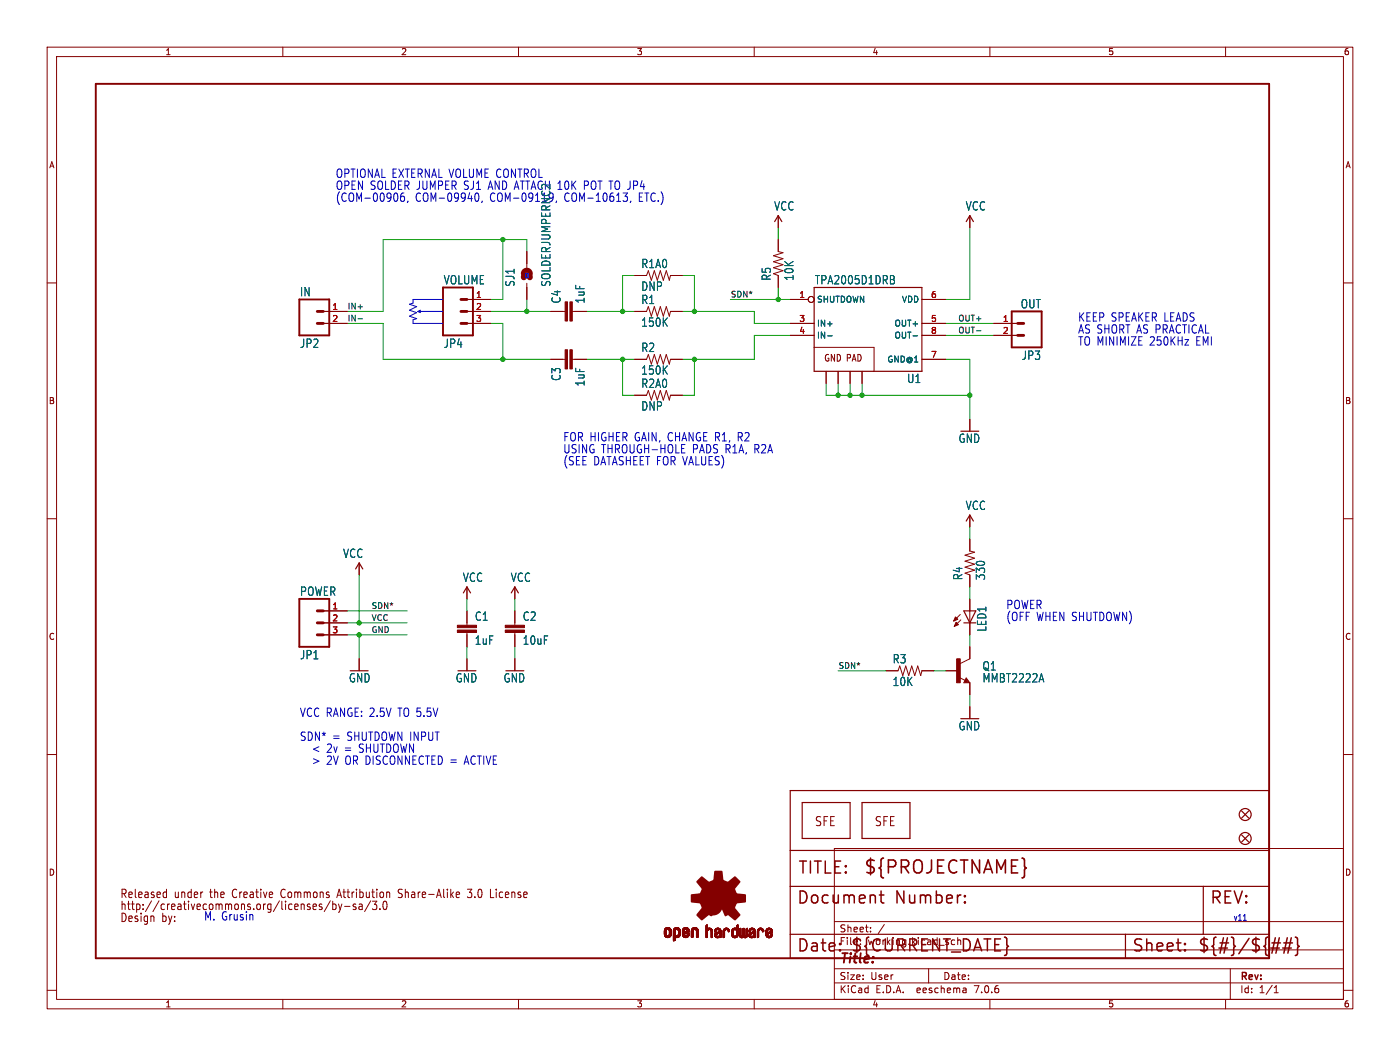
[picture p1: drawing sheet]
<svg xmlns="http://www.w3.org/2000/svg" width="297mm" height="224mm" viewBox="0 0 297 224" stroke-linecap="round" stroke-linejoin="round" font-family="sans-serif">
<defs><g id="words">
<text font-size="3.8" fill="#840000" x="183.1" y="185.7">${PROJECTNAME}</text>
<g font-size="3.5" fill="#840000">
<text x="169.2" y="185.7">TITLE:</text>
<text x="168.9" y="192.1">Document</text>
<text x="189.9" y="192.1">Number:</text>
<text x="256.5" y="192.1">REV:</text>
<text x="168.9" y="202.2">Date:</text>
<text x="180.3" y="202.2">${CURRENT_DATE}</text>
<text x="240" y="202.2">Sheet:</text>
<text x="254" y="202.2">${#}/${##}</text>
</g>
<text font-size="2.8" fill="#840000" x="178" y="204.8">Title:</text>
<g font-size="2.7" fill="#840000">
<text x="172.7" y="175.5">SFE</text>
<text x="185.4" y="175.5">SFE</text>
</g>
<g font-size="2.5" fill="#0000c2">
<text x="71.1" y="40.4">OPEN SOLDER JUMPER SJ1 AND ATTACH 10K</text>
<text x="71.1" y="37.9">OPTIONAL EXTERNAL VOLUME CONTROL</text>
<text x="124.6" y="40.4">POT TO JP4</text>
<text x="71.1" y="42.9">(COM-00906,</text>
<text x="88" y="42.9">COM-09940,</text>
<text x="119.9" y="42.9">COM-10613,</text>
<text x="135.8" y="42.9">ETC.)</text>
<text x="228.6" y="68.3">KEEP SPEAKER LEADS</text>
<text x="228.6" y="70.9">AS SHORT AS PRACTICAL</text>
<text x="228.6" y="73.4">TO MINIMIZE</text>
<text x="244" y="73.4">250KHz</text>
<text x="253.9" y="73.4">EMI</text>
<text x="119.4" y="93.7">FOR HIGHER GAIN, CHANGE R1, R2</text>
<text x="119.4" y="98.8">(SEE DATASHEET FOR VALUES)</text>
<text x="119.4" y="96.3">USING THROUGH-HOLE</text>
<text x="147" y="96.3">PADS R1A, R2A</text>
<text x="213.4" y="129.3">POWER</text>
<text x="213.4" y="131.8">(OFF WHEN SHUTDOWN)</text>
<text x="63.5" y="152.2">VCC RANGE: 2.5V</text>
<text x="84.6" y="152.2">TO 5.5V</text>
<text x="63.5" y="157.2">SDN* =</text>
<text x="66" y="159.8">&lt;</text>
<text x="69.2" y="159.8">2v =</text>
<text x="73.7" y="157.2">SHUTDOWN INPUT</text>
<text x="76.3" y="159.8">SHUTDOWN</text>
<text x="66" y="162.3">&gt;</text>
<text x="69.2" y="162.3">2V OR DISCONNECTED =</text>
<text x="99" y="162.3">ACTIVE</text>
<text x="43.2" y="195.3">M. Grusin</text>
</g>
<g font-size="2.5" fill="#006464">
<text x="104" y="42.9">COM-09119,</text>
<text x="164.1" y="44.8">VCC</text>
<text x="204.8" y="44.8">VCC</text>
<text x="135.9" y="57.1">R1A0</text>
<text x="163.7" y="59.6" transform="rotate(-90 163.7 59.6)">R5</text>
<text x="168.5" y="59.6" transform="rotate(-90 168.5 59.6)">10K</text>
<text x="63.6" y="63.1">IN</text>
<text x="94" y="60.5">VOLUME</text>
<text x="109.4" y="60.9" transform="rotate(-90 109.4 60.9)">SJ1</text>
<text x="117" y="60.9" transform="rotate(-90 117 60.9)">SOLDERJUMPERNC2</text>
<text x="119.1" y="64.5" transform="rotate(-90 119.1 64.5)">C4</text>
<text x="124.2" y="64.5" transform="rotate(-90 124.2 64.5)">1uF</text>
<text x="135.9" y="64.7">R1</text>
<text x="135.9" y="61.9">DNP</text>
<text x="172.8" y="60.5">TPA2005D1DRB</text>
<text x="216.5" y="65.6">OUT</text>
<text x="135.9" y="69.5">150K</text>
<text x="63.6" y="74">JP2</text>
<text x="94" y="74">JP4</text>
<text x="135.9" y="74.8">R2</text>
<text x="216.7" y="76.5">JP3</text>
<text x="119.1" y="80.9" transform="rotate(-90 119.1 80.9)">C3</text>
<text x="124.2" y="82" transform="rotate(-90 124.2 82)">1uF</text>
<text x="135.9" y="79.6">150K</text>
<text x="135.9" y="82.5">R2A0</text>
<text x="192.3" y="81.4">U1</text>
<text x="135.9" y="87.3">DNP</text>
<text x="203.3" y="94.1">GND</text>
<text x="204.8" y="108.3">VCC</text>
<text x="72.7" y="118.5">VCC</text>
<text x="98.1" y="123.6">VCC</text>
<text x="108.3" y="123.6">VCC</text>
<text x="204.4" y="123.1" transform="rotate(-90 204.4 123.1)">R4</text>
<text x="209.2" y="123.1" transform="rotate(-90 209.2 123.1)">330</text>
<text x="63.6" y="126.6">POWER</text>
<text x="100.6" y="131.8">C1</text>
<text x="110.8" y="131.8">C2</text>
<text x="100.6" y="136.9">1uF</text>
<text x="110.8" y="136.9">10uF</text>
<text x="209.4" y="134.1" transform="rotate(-90 209.4 134.1)">LED1</text>
<text x="63.6" y="140">JP1</text>
<text x="189.3" y="140.9">R3</text>
<text x="208.3" y="142.4">Q1</text>
<text x="73.9" y="144.9">GND</text>
<text x="96.6" y="144.9">GND</text>
<text x="106.7" y="144.9">GND</text>
<text x="189.3" y="145.7">10K</text>
<text x="208.3" y="144.9">MMBT2222A</text>
<text x="203.3" y="155.1">GND</text>
</g>
<g font-size="2.5" fill="#840000">
<text x="25.4" y="190.7">Released</text>
<text x="37" y="190.7">under</text>
<text x="44.7" y="190.7">the</text>
<text x="49.7" y="190.7">Creative</text>
<text x="60.2" y="190.7">Commons</text>
<text x="72.5" y="190.7">Attribution</text>
<text x="85.6" y="190.7">Share-Alike</text>
<text x="100.7" y="190.7">3.0</text>
<text x="105.7" y="190.7">License</text>
<text x="25.4" y="195.8">Design</text>
<text x="25.4" y="193.2">http://creativecommons.org/licenses/by-sa/3.0</text>
<text x="34.3" y="195.8">by:</text>
</g>
<g font-size="2.1" fill="#840000">
<text x="178" y="197.9">Sheet:</text>
<text x="178" y="200.6">File:</text>
<text x="184.1" y="200.6">working.kicad_sch</text>
<text x="178" y="208">Size:</text>
<text x="184.7" y="208">User</text>
<text x="200" y="208">Date:</text>
<text x="263" y="208.2">Rev:</text>
<text x="178" y="210.8">KiCad</text>
<text x="185.7" y="210.8">E.D.A.</text>
<text x="194.6" y="210.8">eeschema</text>
<text x="207" y="210.8">7.0.6</text>
<text x="263" y="210.8">Id:</text>
<text x="267.1" y="210.8">1/1</text>
</g>
<text font-size="2" fill="#840000" x="174.8" y="76.9">GND PAD</text>
<g font-size="1.8" fill="#840000">
<text x="35" y="11.9">1</text>
<text x="85" y="11.9">2</text>
<text x="135" y="11.9">3</text>
<text x="185" y="11.9">4</text>
<text x="235" y="11.9">5</text>
<text x="285" y="11.9">6</text>
<text x="10.3" y="35.9">A</text>
<text x="285.3" y="35.9">A</text>
<text x="10.3" y="85.9">B</text>
<text x="285.3" y="85.9">B</text>
<text x="10.3" y="135.9">C</text>
<text x="285.3" y="135.9">C</text>
<text x="10.3" y="185.9">D</text>
<text x="285.3" y="185.9">D</text>
<text x="35" y="213.8">1</text>
<text x="85" y="213.8">2</text>
<text x="135" y="213.8">3</text>
<text x="185" y="213.8">4</text>
<text x="235" y="213.8">5</text>
<text x="285" y="213.8">6</text>
</g>
<g font-size="1.8" fill="#a90000">
<text x="70.4" y="65.8">1</text>
<text x="100.9" y="63.2">1</text>
<text x="100.9" y="65.8">2</text>
<text x="169.5" y="63.2">1</text>
<text x="197.4" y="63.2">6</text>
<text x="70.4" y="68.3">2</text>
<text x="100.9" y="68.3">3</text>
<text x="169.5" y="68.3">3</text>
<text x="169.5" y="70.9">4</text>
<text x="197.4" y="68.3">5</text>
<text x="197.4" y="70.9">8</text>
<text x="212.7" y="68.3">1</text>
<text x="212.7" y="70.9">2</text>
<text x="197.4" y="75.9">7</text>
<text x="70.4" y="129.3">1</text>
<text x="70.4" y="131.8">2</text>
<text x="70.4" y="134.4">3</text>
</g>
<g font-size="1.8" fill="#006464">
<text x="173.2" y="64.4">SHUTDOWN</text>
<text x="191.2" y="64.4">VDD</text>
<text x="173.2" y="69.4">IN+</text>
<text x="173.2" y="72">IN-</text>
<text x="189.7" y="69.4">OUT+</text>
<text x="189.7" y="72">OUT-</text>
<text x="188.2" y="77.1">GND@1</text>
</g>
<text font-size="1.8" fill="#0000c2" x="261.6" y="195.3">v11</text>
<g font-size="1.7" fill="#0f0f0f">
<text x="73.7" y="65.7">IN+</text>
<text x="154.9" y="63.2">SDN*</text>
<text x="73.7" y="68.2">IN-</text>
<text x="203.2" y="68.2">OUT+</text>
<text x="203.2" y="70.8">OUT-</text>
<text x="78.7" y="131.7">VCC</text>
<text x="78.7" y="129.2">SDN*</text>
<text x="78.7" y="134.3">GND</text>
<text x="177.8" y="141.9">SDN*</text>
</g>
</g></defs>
<g fill="none" stroke="#840000" stroke-width=".21">
<path d="M10 10h277v203.9h-277zM12 12h273v199.9h-273zM60 10v2M110 10v2M160 10v2M210 10v2M260 10v2M10 60h2M111.8 53.3v3.5M134.6 58.4h2.6l.3-1 .7 2 .6-2 .6 2 .7-2 .6 2 .7-2 .6 2 .2-1h2.6M165.1 50.8v2.5l1 .3-2 .6 2 .7-2 .6 2 .6-2 .7 2 .6-2 .6 1 .4v2.6M165.1 45.7v2.6"/>
<path d="M205.7 45.7v2.6M285 60h2M68.6 68.6h5.1M68.6 66h5.1M99.1 68.6h5M99.1 63.5h5M99.1 66h5M111.8 60.1v3.4M116.8 76.2h3.1M116.8 66h3.1M121.4 76.2h3.1M121.4 66h3.1"/>
<path d="M134.6 76.2h2.6l.3-1 .7 2 .6-2 .6 2 .7-2 .6 2 .7-2 .6 2 .2-1h2.6M134.6 66h2.6l.3-1 .7 2.1 .6-2.1 .6 2.1 .7-2.1 .6 2.1 .7-2.1 .6 2.1 .2-1.1h2.6M167.6 68.6h5.1M167.6 71.1h5.1M167.6 63.5h3.8M172.7 73.7h12.7v5M175.3 78.7v2.6M177.8 78.7v2.6M180.3 78.7v2.6M182.9 78.7v2.6M195.6 76.2h5.1M195.6 68.6h5.1"/>
<path d="M195.6 71.1h5.1M195.6 63.5h5.1M210.8 68.6h5.1M210.8 71.1h5.1M134.6 83.8h2.6l.3-1 .7 2 .6-2 .6 2 .7-2 .6 2 .7-2 .6 2 .2-1h2.6M205.7 88.9v2.5M10 110h2M76.2 119.4v2.5M205.7 109.2v2.6M205.7 114.3v2.5l1.1 .3-2.1 .6 2.1 .7-2.1 .6 2.1 .6-2.1 .7 2.1 .6-2.1 .6 1 .4v2.6M285 110h2M68.6 129.5h5.1"/>
<path d="M68.6 132.1h5.1M68.6 134.6h5.1M76.2 139.7v2.5M99.1 124.5v2.5M99.1 129.5v3.1M99.1 134.1v3.1M99.1 139.7v2.5M109.2 124.5v2.5M109.2 129.5v3.1M109.2 134.1v3.1M109.2 139.7v2.5M203.7 130.3l-1.4 1.4"/>
<path d="M203.8 131.4l-1.4 1.4M205.7 127v7.6M205.7 137.2v2.5l-2 1M10 160h2M188 142.2h2.5l.4-1 .6 2.1 .7-2.1 .6 2.1 .6-2.1 .7 2.1 .6-2.1 .6 2.1 .3-1.1h2.5M200.7 142.2h2.5M203.5 143.7l1.2 .6M205 143.8l.7 1h-1.2zM205.7 144.8v2.5M205.7 149.9v2.5M285 160h2M177 179.9h108v32h-108z"/>
<path d="M34.9 189.2h.4M35.3 188.6v1.7M35.3 190.3h-.4M70.1 191l-1.3 2.3M70.6 191.1v1.8M70.6 191.8l.4-.1 .3 .3-.1 .8h-.6M71.6 189.8h.7M71.8 191.7l.4 1.2M72 188.6l-.6 1.7M72.2 192.9l-.4 .6M72.5 191.7l-.3 1.2M73.1 192.2h1.2"/>
<path d="M75.5 191.8l-.4-.1-.2 .2 .1 .3 .5 .2v.4h-.6M76.2 191.8h.6v1.1M76.8 192.1l-.5 .1-.2 .3 .2 .4 .5-.1M78.6 191l-1.3 2.3M79.9 191.1l-.5 .7 .5 .1v.8l-.2 .2h-.5l-.2-.2M80.6 192.7v.2M81.3 191.4l-.1 .8 .2 .5 .2 .2 .3-.1 .1-.3v-1.1M84.5 190.3h.5M85.1 188.6h-.3l-.3 .3 .1 .4 .4 .2M97.3 189.2l.2 .4-.7 .1M97.4 190.3h-.1M99.2 190.2l.2 .1h.5"/>
<path d="M99.2 188.6h.9l-.5 .6 .3 .1M104 190.3h.8M177 195.4h108M184.7 197.5v.1M184.7 196.7v.1M187.6 196l-1.3 2M10 210h2M60 211.9v2M110 211.9v2M160 211.9v2M177 208.4h108M177 205.4h108"/>
<path d="M177 201.4h108M197 205.4v3M204.9 209.6l.1 .9M205 210.4l-.2 .1M205 209.9h-.2M210 211.9v2M260 211.9v2M261 205.4v6.5M270.3 210.5h.9M270.3 209.4l.4-.4v1.5M285 210h2"/>
<circle cx="172.1" cy="63.5" r=".63"/>
</g>
<g fill="#840000" stroke="#840000" stroke-width=".21">
<path d="M120.9 74.2h.5v4h-.5z"/>
<path d="M119.9 74.2h.5v4h-.5z"/>
<path d="M107.2 133.6h4.1v.5h-4.1z"/>
<path d="M107.2 132.6h4.1v.5h-4.1z"/>
<path d="M97 133.6h4.1v.5h-4.1z"/>
<path d="M97 132.6h4.1v.5h-4.1z"/>
<path d="M140.9 198.1h.4z"/>
<path d="M140.9 198l.4 .1z"/>
<path d="M140.9 198h.4z"/>
<path d="M140.9 197.9l.4 .1z"/>
<path d="M140.9 197.9h.4z"/>
<path d="M140.9 197.8l.4 .1z"/>
<path d="M140.9 197.8h.4z"/>
<path d="M140.9 197.7l.4 .1z"/>
<path d="M140.9 197.7h.4z"/>
<path d="M140.9 197.6l.4 .1z"/>
<path d="M140.9 197.6h.4z"/>
<path d="M140.9 197.5l.4 .1z"/>
<path d="M140.9 197.5h.4z"/>
<path d="M140.9 197.4l.4 .1z"/>
<path d="M140.9 197.4h.4z"/>
<path d="M141 198.2h.4z"/>
<path d="M141 198.2h.3z"/>
<path d="M141 198.1l.3 .1z"/>
<path d="M141 197.4h.3z"/>
<path d="M141 197.3l.3 .1z"/>
<path d="M141 197.3h.3z"/>
<path d="M141 197.3h.4z"/>
<path d="M141 198.3h.4z"/>
<path d="M141 198.2l.4 .1z"/>
<path d="M141 197.2l.4 .1z"/>
<path d="M141 197.2h.4z"/>
<path d="M141 198.3l.5 .1z"/>
<path d="M141 198.3h.5z"/>
<path d="M141 197.1l.5 .1z"/>
<path d="M141 197.1h.5z"/>
<path d="M141 198.4h.5z"/>
<path d="M141 198.4h.6z"/>
<path d="M141 197.1h.6z"/>
<path d="M141 198.4h1.3z"/>
<path d="M141 197.1h1.3z"/>
<path d="M141 198.5h1.3z"/>
<path d="M141 198.4l1.3 .1z"/>
<path d="M141 197l1.3 .1z"/>
<path d="M141 197h1.3z"/>
<path d="M141.1 198.5h1.2z"/>
<path d="M141.1 197h1.2z"/>
<path d="M141.1 197h1.1z"/>
<path d="M141.1 198.5h1.1z"/>
<path d="M141.1 196.9l1.1 .1z"/>
<path d="M141.1 198.5l1.1 .1z"/>
<path d="M141.1 196.9h1.1z"/>
<path d="M141.1 198.6h1.1z"/>
<path d="M141.2 198.6h1z"/>
<path d="M141.2 196.9h1z"/>
<path d="M141.2 198.6l.9 .1z"/>
<path d="M141.2 196.8l.9 .1z"/>
<path d="M141.2 198.7h.9z"/>
<path d="M141.2 196.8h.9z"/>
<path d="M141.3 196.8h.8z"/>
<path d="M141.3 198.7h.8z"/>
<path d="M141.3 198.7h.7z"/>
<path d="M141.3 196.8h.7z"/>
<path d="M141.4 198.7l.6 .1z"/>
<path d="M141.4 196.7l.6 .1z"/>
<path d="M141.4 198.8h.5z"/>
<path d="M141.4 196.7h.5z"/>
<path d="M141.5 198.8h.4z"/>
<path d="M141.5 196.7h.4z"/>
<path d="M141.5 198.8h.3z"/>
<path d="M141.5 196.7h.3z"/>
<path d="M141.6 198.8h.2z"/>
<path d="M141.6 196.7h.2z"/>
<path d="M141.7 197.1h.6z"/>
<path d="M141.8 198.4h.5z"/>
<path d="M141.8 197.1h.5z"/>
<path d="M141.9 198.4h.5z"/>
<path d="M141.9 197.1h.4z"/>
<path d="M141.9 198.3l.5 .1z"/>
<path d="M141.9 198.3h.5z"/>
<path d="M141.9 197.1l.5 .1z"/>
<path d="M141.9 197.2h.5z"/>
<path d="M142 198.3h.4z"/>
<path d="M142 197.2h.4z"/>
<path d="M142 197.2l.4 .1z"/>
<path d="M142 198.2l.4 .1z"/>
<path d="M142 198.2h.4z"/>
<path d="M142 197.3h.4z"/>
<path d="M142 198.1l.4 .1z"/>
<path d="M142 198.1h.4z"/>
<path d="M142 198l.4 .1z"/>
<path d="M142 198h.4z"/>
<path d="M142 197.9l.4 .1z"/>
<path d="M142 197.9h.4z"/>
<path d="M142 197.8l.4 .1z"/>
<path d="M142 197.8h.4z"/>
<path d="M142 197.7l.4 .1z"/>
<path d="M142 197.7h.4z"/>
<path d="M142 197.6l.4 .1z"/>
<path d="M142 197.6h.4z"/>
<path d="M142 197.5l.4 .1z"/>
<path d="M142 197.5h.4z"/>
<path d="M142 197.4l.4 .1z"/>
<path d="M142 197.4h.4z"/>
<path d="M142 197.3l.4 .1z"/>
<path d="M142.9 199.4l.2 .1z"/>
<path d="M142.9 199.4h.2z"/>
<path d="M142.9 199.4h.3z"/>
<path d="M142.9 199.3l.3 .1z"/>
<path d="M142.9 199.3h.3z"/>
<path d="M142.9 199.2l.3 .1z"/>
<path d="M142.9 199.2h.3z"/>
<path d="M142.9 199.1l.3 .1z"/>
<path d="M142.9 199.1h.3z"/>
<path d="M142.9 199l.3 .1z"/>
<path d="M142.9 199h.3z"/>
<path d="M142.9 198.9l.3 .1z"/>
<path d="M142.9 198.9h.3z"/>
<path d="M142.9 198.8l.3 .1z"/>
<path d="M142.9 198.8h.3z"/>
<path d="M142.9 198.8h.4z"/>
<path d="M142.9 198.7l1 .1z"/>
<path d="M142.9 198.7h1z"/>
<path d="M142.9 198.7h1.1z"/>
<path d="M142.9 198.6l1.2 .1z"/>
<path d="M142.9 198.6h1.2z"/>
<path d="M142.9 198.6h1.3z"/>
<path d="M142.9 198.5l1.3 .1z"/>
<path d="M142.9 198.5h1.3z"/>
<path d="M142.9 198.4l1.3 .1z"/>
<path d="M142.9 198.4h1.3z"/>
<path d="M142.9 198.4h.6z"/>
<path d="M142.9 198.4h.5z"/>
<path d="M142.9 198.3l.5 .1z"/>
<path d="M142.9 198.3h.5z"/>
<path d="M142.9 198.3h.4z"/>
<path d="M142.9 198.2l.4 .1z"/>
<path d="M142.9 198.2h.4z"/>
<path d="M142.9 198.2h.3z"/>
<path d="M142.9 198.1l.3 .1z"/>
<path d="M142.9 198.1h.3z"/>
<path d="M142.9 198l.3 .1z"/>
<path d="M142.9 198h.3z"/>
<path d="M142.9 197.9l.3 .1z"/>
<path d="M142.9 197.9h.3z"/>
<path d="M142.9 197.8l.3 .1z"/>
<path d="M142.9 197.8h.3z"/>
<path d="M142.9 197.7l.3 .1z"/>
<path d="M142.9 197.7h.3z"/>
<path d="M142.9 197.6l.3 .1z"/>
<path d="M142.9 197.6h.3z"/>
<path d="M142.9 197.5l.3 .1z"/>
<path d="M142.9 197.5h.3z"/>
<path d="M142.9 197.4l.3 .1z"/>
<path d="M142.9 197.4h.3z"/>
<path d="M142.9 197.3l.3 .1z"/>
<path d="M142.9 197.3h.3z"/>
<path d="M142.9 197.3h.4z"/>
<path d="M142.9 199.5h.1z"/>
<path d="M142.9 197.2l.4 .1z"/>
<path d="M142.9 197.2h.4z"/>
<path d="M142.9 197.2h.5z"/>
<path d="M142.9 197.1l.5 .1z"/>
<path d="M142.9 197.1h.5z"/>
<path d="M142.9 197.1h.6z"/>
<path d="M142.9 197.1h1.3z"/>
<path d="M142.9 197l1.3 .1z"/>
<path d="M142.9 197h1.3z"/>
<path d="M143 197h1.2z"/>
<path d="M143 196.9l1.2 .1z"/>
<path d="M143 196.9h1.2z"/>
<path d="M143 196.9h1.1z"/>
<path d="M143.1 196.9h1z"/>
<path d="M143.1 196.8l1 .1z"/>
<path d="M143.1 196.8h.9z"/>
<path d="M143.2 196.8h.8z"/>
<path d="M143.2 196.8h.7z"/>
<path d="M143.3 196.7l.6 .1z"/>
<path d="M143.3 198.8h.5z"/>
<path d="M143.3 196.7h.5z"/>
<path d="M143.4 198.8h.4z"/>
<path d="M143.4 196.7h.4z"/>
<path d="M143.4 196.7h.3z"/>
<path d="M143.5 198.8h.2z"/>
<path d="M143.5 196.7h.2z"/>
<path d="M143.6 197.1h.6z"/>
<path d="M143.7 198.4h.5z"/>
<path d="M143.7 198.4h.6z"/>
<path d="M143.7 197.1h.6z"/>
<path d="M143.8 198.4h.5z"/>
<path d="M143.8 197.1h.5z"/>
<path d="M143.8 198.3l.5 .1z"/>
<path d="M143.8 197.1l.5 .1z"/>
<path d="M143.8 198.3h.5z"/>
<path d="M143.8 197.2h.5z"/>
<path d="M143.9 198.3h.4z"/>
<path d="M143.9 197.2h.4z"/>
<path d="M143.9 197.2l.4 .1z"/>
<path d="M143.9 198.2l.4 .1z"/>
<path d="M143.9 197.3h.4z"/>
<path d="M143.9 198.2h.4z"/>
<path d="M143.9 198.1l.4 .1z"/>
<path d="M143.9 198.1h.4z"/>
<path d="M143.9 197.4h.4z"/>
<path d="M143.9 197.3l.4 .1z"/>
<path d="M143.9 198l.4 .1z"/>
<path d="M143.9 198h.4z"/>
<path d="M143.9 197.9l.4 .1z"/>
<path d="M143.9 197.9h.4z"/>
<path d="M143.9 197.8l.4 .1z"/>
<path d="M143.9 197.8h.4z"/>
<path d="M143.9 197.7l.4 .1z"/>
<path d="M143.9 197.7h.4z"/>
<path d="M143.9 197.6l.4 .1z"/>
<path d="M143.9 197.6h.4z"/>
<path d="M143.9 197.5l.4 .1z"/>
<path d="M143.9 197.5h.4z"/>
<path d="M143.9 197.4l.4 .1z"/>
<path d="M144.8 198.2h.4z"/>
<path d="M144.8 198.1l.4 .1z"/>
<path d="M144.8 198.1h.4z"/>
<path d="M144.8 198.1h.5z"/>
<path d="M144.8 198l.5 .1z"/>
<path d="M144.8 198h.5z"/>
<path d="M144.8 198h.6z"/>
<path d="M144.8 198h.7z"/>
<path d="M144.8 197.9l.7 .1z"/>
<path d="M144.8 197.9h.7z"/>
<path d="M144.8 197.9h.8z"/>
<path d="M144.8 197.9h.9z"/>
<path d="M144.8 197.8l.9 .1z"/>
<path d="M144.8 197.8h.9z"/>
<path d="M144.8 197.8h1z"/>
<path d="M144.8 197.8h1.1z"/>
<path d="M144.8 197.7l1.1 .1z"/>
<path d="M144.8 197.7h1.2z"/>
<path d="M144.8 197.7h1.3z"/>
<path d="M144.8 197.6l1.4 .1z"/>
<path d="M144.8 197.6h1.4z"/>
<path d="M144.8 197.6h.4z"/>
<path d="M144.8 197.6h.3z"/>
<path d="M144.8 197.5l.3 .1z"/>
<path d="M144.8 197.5h.3z"/>
<path d="M144.8 197.4l.3 .1z"/>
<path d="M144.8 197.4h.3z"/>
<path d="M144.8 197.4h.4z"/>
<path d="M144.8 197.3l.4 .1z"/>
<path d="M144.8 197.3h.4z"/>
<path d="M144.8 198.3h.5z"/>
<path d="M144.8 198.3h.4z"/>
<path d="M144.8 198.2l.4 .1z"/>
<path d="M144.8 197.2l.4 .1z"/>
<path d="M144.8 197.2h.4z"/>
<path d="M144.8 198.4h.5z"/>
<path d="M144.8 198.3l.5 .1z"/>
<path d="M144.8 197.2h.5z"/>
<path d="M144.8 197.1l.5 .1z"/>
<path d="M144.8 197.1h.5z"/>
<path d="M144.8 198.4h.6z"/>
<path d="M144.8 197.1h.6z"/>
<path d="M144.8 198.4h1.3z"/>
<path d="M144.9 198.5h1.2z"/>
<path d="M144.9 198.4l1.2 .1z"/>
<path d="M144.9 197.1h1.2z"/>
<path d="M144.9 197l1.2 .1z"/>
<path d="M144.9 197h1.2z"/>
<path d="M144.9 198.5l1.1 .1z"/>
<path d="M144.9 198.6h1.1z"/>
<path d="M144.9 196.9l1.2 .1z"/>
<path d="M144.9 196.9h1.2z"/>
<path d="M145 198.6h1z"/>
<path d="M145 196.9h1z"/>
<path d="M145 198.6l1 .1z"/>
<path d="M145 196.8l1 .1z"/>
<path d="M145 198.7h.9z"/>
<path d="M145.1 196.8h.9z"/>
<path d="M145.1 198.7h.8z"/>
<path d="M145.1 196.8h.8z"/>
<path d="M145.1 196.8h.7z"/>
<path d="M145.2 198.7h.6z"/>
<path d="M145.2 196.7l.6 .1z"/>
<path d="M145.2 198.7l.6 .1z"/>
<path d="M145.2 196.7h.6z"/>
<path d="M145.2 198.8h.6z"/>
<path d="M145.2 197.6h1z"/>
<path d="M145.3 197.6h.9z"/>
<path d="M145.3 196.7h.4z"/>
<path d="M145.3 198.8h.4z"/>
<path d="M145.3 198.8h.3z"/>
<path d="M145.4 198.8h.2z"/>
<path d="M145.4 197.6h.8z"/>
<path d="M145.4 196.7h.2z"/>
<path d="M145.4 197.5l.8 .1z"/>
<path d="M145.4 197.5h.8z"/>
<path d="M145.5 197.5h.7z"/>
<path d="M145.6 197.5h.6z"/>
<path d="M145.6 197.1h.5z"/>
<path d="M145.6 198.4h.5z"/>
<path d="M145.6 197.1h.6z"/>
<path d="M145.6 197.4l.6 .1z"/>
<path d="M145.7 198.4h.5z"/>
<path d="M145.7 197.4h.5z"/>
<path d="M145.7 197.1h.5z"/>
<path d="M145.7 197.1l.5 .1z"/>
<path d="M145.7 198.3l.5 .1z"/>
<path d="M145.7 197.2h.5z"/>
<path d="M145.7 198.3h.5z"/>
<path d="M145.8 198.3h.4z"/>
<path d="M145.8 197.2h.4z"/>
<path d="M145.8 197.4h.4z"/>
<path d="M145.8 197.2l.4 .1z"/>
<path d="M145.8 197.3h.4z"/>
<path d="M145.8 198.2l.4 .1z"/>
<path d="M145.8 198.2h.4z"/>
<path d="M145.8 197.3l.4 .1z"/>
<path d="M145.8 198.1l.4 .1z"/>
<path d="M145.8 198.1h.4z"/>
<path d="M145.9 198.1h.3z"/>
<path d="M145.9 198l.3 .1z"/>
<path d="M145.9 198h.3z"/>
<path d="M146 198h.2z"/>
<path d="M146 197.9l.2 .1z"/>
<path d="M146 197.9h.2z"/>
<path d="M146.7 198.7h.2z"/>
<path d="M146.7 198.7h.3z"/>
<path d="M146.7 198.6l.3 .1z"/>
<path d="M146.7 198.6h.4z"/>
<path d="M146.7 198.5l.4 .1z"/>
<path d="M146.7 198.5h.4z"/>
<path d="M146.7 198.4l.4 .1z"/>
<path d="M146.7 198.4h.4z"/>
<path d="M146.7 198.3l.4 .1z"/>
<path d="M146.7 198.3h.4z"/>
<path d="M146.7 198.2l.4 .1z"/>
<path d="M146.7 198.2h.4z"/>
<path d="M146.7 198.1l.4 .1z"/>
<path d="M146.7 198.1h.4z"/>
<path d="M146.7 198l.4 .1z"/>
<path d="M146.7 198h.4z"/>
<path d="M146.7 197.9l.4 .1z"/>
<path d="M146.7 197.9h.4z"/>
<path d="M146.7 197.8l.4 .1z"/>
<path d="M146.7 197.8h.4z"/>
<path d="M146.7 197.7l.4 .1z"/>
<path d="M146.7 197.7h.4z"/>
<path d="M146.7 197.6l.4 .1z"/>
<path d="M146.7 197.6h.4z"/>
<path d="M146.7 197.5l.4 .1z"/>
<path d="M146.7 197.5h.4z"/>
<path d="M146.7 197.4l.4 .1z"/>
<path d="M146.7 197.4h.4z"/>
<path d="M146.7 197.3l.4 .1z"/>
<path d="M146.7 197.3h.4z"/>
<path d="M146.7 198.7l.2 .1z"/>
<path d="M146.7 198.8h.1z"/>
<path d="M146.7 197.2l.4 .1z"/>
<path d="M146.7 197.2h.4z"/>
<path d="M146.7 197.2h.5z"/>
<path d="M146.7 197.1l.5 .1z"/>
<path d="M146.7 197.1h.5z"/>
<path d="M146.7 197.1h.6z"/>
<path d="M146.8 197.1h.6z"/>
<path d="M146.8 197.1h1.3z"/>
<path d="M146.8 197l1.3 .1z"/>
<path d="M146.8 197h1.3z"/>
<path d="M146.8 197h1.2z"/>
<path d="M146.8 196.9l1.2 .1z"/>
<path d="M146.8 196.9h1.2z"/>
<path d="M146.9 196.9h1.1z"/>
<path d="M146.9 196.9h1z"/>
<path d="M146.9 196.8l1 .1z"/>
<path d="M146.9 196.8h1z"/>
<path d="M147 196.8h.8z"/>
<path d="M147.1 196.8h.6z"/>
<path d="M147.1 196.7l.6 .1z"/>
<path d="M147.1 196.7h.6z"/>
<path d="M147.2 196.7h.4z"/>
<path d="M147.3 196.7h.3z"/>
<path d="M147.3 196.7h.2z"/>
<path d="M147.5 197.1h.6z"/>
<path d="M147.6 197.1h.5z"/>
<path d="M147.6 197.1l.5 .1z"/>
<path d="M147.6 197.2h.5z"/>
<path d="M147.7 197.2h.4z"/>
<path d="M147.7 197.2l.4 .1z"/>
<path d="M147.7 197.3h.4z"/>
<path d="M147.7 198.7h.3z"/>
<path d="M147.7 198.7h.4z"/>
<path d="M147.7 198.6l.4 .1z"/>
<path d="M147.7 198.6h.5z"/>
<path d="M147.7 198.5l.5 .1z"/>
<path d="M147.7 198.5h.5z"/>
<path d="M147.7 198.4l.5 .1z"/>
<path d="M147.7 198.4h.5z"/>
<path d="M147.7 198.3l.5 .1z"/>
<path d="M147.7 198.3h.5z"/>
<path d="M147.7 198.2l.5 .1z"/>
<path d="M147.7 198.2h.5z"/>
<path d="M147.7 198.1l.5 .1z"/>
<path d="M147.7 198.1h.5z"/>
<path d="M147.7 198l.5 .1z"/>
<path d="M147.7 198h.5z"/>
<path d="M147.7 197.9l.5 .1z"/>
<path d="M147.7 197.9h.5z"/>
<path d="M147.7 197.8l.5 .1z"/>
<path d="M147.7 197.8h.5z"/>
<path d="M147.7 197.7l.5 .1z"/>
<path d="M147.7 197.7h.5z"/>
<path d="M147.7 197.6l.5 .1z"/>
<path d="M147.7 197.6h.5z"/>
<path d="M147.7 197.5l.5 .1z"/>
<path d="M147.7 197.5h.5z"/>
<path d="M147.7 197.4l.5 .1z"/>
<path d="M147.7 197.4h.5z"/>
<path d="M147.7 197.3l.5 .1z"/>
<path d="M147.8 198.7l.2 .1z"/>
<path d="M147.8 198.7h.2z"/>
<path d="M147.8 198.8h.1z"/>
<path d="M149.8 198.8h.1z"/>
<path d="M149.8 198.8h.2z"/>
<path d="M149.8 196.3h.3z"/>
<path d="M149.8 198.7l.2 .1z"/>
<path d="M149.8 198.7h.2z"/>
<path d="M149.8 198.7h.3z"/>
<path d="M149.8 198.6l.3 .1z"/>
<path d="M149.8 198.6h.3z"/>
<path d="M149.8 198.5l.3 .1z"/>
<path d="M149.8 198.5h.3z"/>
<path d="M149.8 198.4l.3 .1z"/>
<path d="M149.8 198.4h.3z"/>
<path d="M149.8 198.3l.3 .1z"/>
<path d="M149.8 198.3h.3z"/>
<path d="M149.8 198.2l.3 .1z"/>
<path d="M149.8 198.2h.3z"/>
<path d="M149.8 198.1l.3 .1z"/>
<path d="M149.8 198.1h.3z"/>
<path d="M149.8 198l.3 .1z"/>
<path d="M149.8 198h.3z"/>
<path d="M149.8 197.9l.3 .1z"/>
<path d="M149.8 197.9h.3z"/>
<path d="M149.8 197.8l.3 .1z"/>
<path d="M149.8 197.8h.3z"/>
<path d="M149.8 197.7l.3 .1z"/>
<path d="M149.8 197.7h.3z"/>
<path d="M149.8 197.6l.3 .1z"/>
<path d="M149.8 197.6h.3z"/>
<path d="M149.8 197.5l.3 .1z"/>
<path d="M149.8 197.5h.3z"/>
<path d="M149.8 197.4l.3 .1z"/>
<path d="M149.8 197.4h.3z"/>
<path d="M149.8 197.3l.3 .1z"/>
<path d="M149.8 197.3h.3z"/>
<path d="M149.8 197.3h.4z"/>
<path d="M149.8 197.2l.4 .1z"/>
<path d="M149.8 197.2h.4z"/>
<path d="M149.8 197.2h.5z"/>
<path d="M149.8 197.1l.5 .1z"/>
<path d="M149.8 197.1h.5z"/>
<path d="M149.8 197.1h.6z"/>
<path d="M149.8 197.1h1.2z"/>
<path d="M149.8 197l1.2 .1z"/>
<path d="M149.8 197h1.2z"/>
<path d="M149.8 197h1.1z"/>
<path d="M149.8 196.9l1.1 .1z"/>
<path d="M149.8 196.9h1.1z"/>
<path d="M149.8 196.9h1z"/>
<path d="M149.8 196.9h.3z"/>
<path d="M149.8 196.8l.3 .1z"/>
<path d="M149.8 196.8h.3z"/>
<path d="M149.8 196.7l.3 .1z"/>
<path d="M149.8 196.7h.3z"/>
<path d="M149.8 196.6l.3 .1z"/>
<path d="M149.8 196.6h.3z"/>
<path d="M149.8 196.5l.3 .1z"/>
<path d="M149.8 196.5h.3z"/>
<path d="M149.8 196.4l.3 .1z"/>
<path d="M149.8 196.4h.3z"/>
<path d="M149.8 196.3l.3 .1z"/>
<path d="M149.8 196.2l.3 .1z"/>
<path d="M149.8 196.2h.3z"/>
<path d="M149.9 196.2h.2z"/>
<path d="M150.2 196.9h.6z"/>
<path d="M150.2 196.9h.5z"/>
<path d="M150.3 196.8l.4 .1z"/>
<path d="M150.3 196.8h.4z"/>
<path d="M150.5 197.1h.5z"/>
<path d="M150.6 197.1h.4z"/>
<path d="M150.7 197.1l.4 .1z"/>
<path d="M150.7 197.2h.4z"/>
<path d="M150.8 197.2h.3z"/>
<path d="M150.8 197.2l.3 .1z"/>
<path d="M150.8 197.3h.3z"/>
<path d="M150.8 197.3l.3 .1z"/>
<path d="M150.8 197.4h.3z"/>
<path d="M150.9 197.4h.2z"/>
<path d="M150.9 197.5h.2z"/>
<path d="M150.9 197.4l.2 .1z"/>
<path d="M150.9 198.8h.1z"/>
<path d="M150.9 198.8h.2z"/>
<path d="M150.9 198.7l.2 .1z"/>
<path d="M150.9 198.7h.2z"/>
<path d="M150.9 198.6l.2 .1z"/>
<path d="M150.9 198.6h.2z"/>
<path d="M150.9 198.5l.2 .1z"/>
<path d="M150.9 198.5h.2z"/>
<path d="M150.9 198.4l.2 .1z"/>
<path d="M150.9 198.4h.2z"/>
<path d="M150.9 198.3l.2 .1z"/>
<path d="M150.9 198.3h.2z"/>
<path d="M150.9 198.2l.2 .1z"/>
<path d="M150.9 198.2h.2z"/>
<path d="M150.9 198.1l.2 .1z"/>
<path d="M150.9 198.1h.2z"/>
<path d="M150.9 198l.2 .1z"/>
<path d="M150.9 198h.2z"/>
<path d="M150.9 197.9l.2 .1z"/>
<path d="M150.9 197.9h.2z"/>
<path d="M150.9 197.8l.2 .1z"/>
<path d="M150.9 197.8h.2z"/>
<path d="M150.9 197.7l.2 .1z"/>
<path d="M150.9 197.7h.2z"/>
<path d="M150.9 197.6l.2 .1z"/>
<path d="M150.9 197.6h.2z"/>
<path d="M150.9 197.5l.2 .1z"/>
<path d="M151.6 198.4h.3z"/>
<path d="M151.6 198.3l.3 .1z"/>
<path d="M151.6 198.3h.3z"/>
<path d="M151.6 198.2l.3 .1z"/>
<path d="M151.6 198.2h.3z"/>
<path d="M151.6 197.6h.2z"/>
<path d="M151.6 197.5l.3 .1z"/>
<path d="M151.6 197.5h.3z"/>
<path d="M151.6 198.4l.4 .1z"/>
<path d="M151.6 198.4h.4z"/>
<path d="M151.6 198.2h.4z"/>
<path d="M151.6 197.6h.1z"/>
<path d="M151.6 197.4l.3 .1z"/>
<path d="M151.6 197.4h.3z"/>
<path d="M151.6 198.5h.4z"/>
<path d="M151.6 198.1l.4 .1z"/>
<path d="M151.6 198.1h.4z"/>
<path d="M151.6 197.3l.3 .1z"/>
<path d="M151.6 197.3h.3z"/>
<path d="M151.6 198.5h.5z"/>
<path d="M151.6 198.1h.5z"/>
<path d="M151.6 198.1h.6z"/>
<path d="M151.6 197.3h.4z"/>
<path d="M151.7 198.6h.8z"/>
<path d="M151.7 198.5l.4 .1z"/>
<path d="M151.7 198l.5 .1z"/>
<path d="M151.7 197.2l.3 .1z"/>
<path d="M151.7 197.2h.3z"/>
<path d="M151.7 198h.5z"/>
<path d="M151.7 197.2h.4z"/>
<path d="M151.7 198h.6z"/>
<path d="M151.7 198h.7z"/>
<path d="M151.7 197.1l.4 .1z"/>
<path d="M151.7 197.1h.5z"/>
<path d="M151.7 198.6l.8 .1z"/>
<path d="M151.7 197.9l.7 .1z"/>
<path d="M151.7 197.1h.6z"/>
<path d="M151.7 198.7h.8z"/>
<path d="M151.7 197.9h.7z"/>
<path d="M151.7 197.1h1.1z"/>
<path d="M151.8 198.7h.7z"/>
<path d="M151.8 197.9h.6z"/>
<path d="M151.8 197.1h1z"/>
<path d="M151.8 197.9h.7z"/>
<path d="M151.8 197l1 .1z"/>
<path d="M151.8 197h1z"/>
<path d="M151.8 197.9h.8z"/>
<path d="M151.8 197h.9z"/>
<path d="M151.9 197h.8z"/>
<path d="M151.9 198.7l.6 .1z"/>
<path d="M151.9 197.8l1.1 .1z"/>
<path d="M151.9 196.9l.8 .1z"/>
<path d="M151.9 198.8h.6z"/>
<path d="M151.9 196.9h.8z"/>
<path d="M151.9 197.8h1.1z"/>
<path d="M151.9 196.9h.7z"/>
<path d="M152 197.8h1z"/>
<path d="M152 198.8h.5z"/>
<path d="M152 196.9h.6z"/>
<path d="M152 198.8h.4z"/>
<path d="M152 196.9h.5z"/>
<path d="M152.1 197.8h.9z"/>
<path d="M152.1 196.8l.4 .1z"/>
<path d="M152.1 196.8h.4z"/>
<path d="M152.1 197.7l.9 .1z"/>
<path d="M152.2 197.7h.8z"/>
<path d="M152.2 198.5l.2 .1z"/>
<path d="M152.2 196.8h.2z"/>
<path d="M152.3 198.5h.1z"/>
<path d="M152.3 197.7h.7z"/>
<path d="M152.3 197.1h.6z"/>
<path d="M152.4 197.1h.5z"/>
<path d="M152.4 197.6l.6 .1z"/>
<path d="M152.4 197.6h.6z"/>
<path d="M152.5 197.1l.4 .1z"/>
<path d="M152.5 197.6h.5z"/>
<path d="M152.5 197.2h.4z"/>
<path d="M152.6 197.2h.3z"/>
<path d="M152.6 197.6h.4z"/>
<path d="M152.6 197.2l.3 .1z"/>
<path d="M152.6 197.3h.3z"/>
<path d="M152.6 197.5l.4 .1z"/>
<path d="M152.6 197.9h.4z"/>
<path d="M152.6 197.5h.4z"/>
<path d="M152.6 197.3h.4z"/>
<path d="M152.6 197.4h.4z"/>
<path d="M152.6 197.3l.4 .1z"/>
<path d="M152.7 197.9h.3z"/>
<path d="M152.7 197.5h.3z"/>
<path d="M152.7 197.4h.3z"/>
<path d="M152.7 198.8h.1z"/>
<path d="M152.7 198.8h.2z"/>
<path d="M152.7 198.7l.2 .1z"/>
<path d="M152.7 198.7h.3z"/>
<path d="M152.7 198.6l.3 .1z"/>
<path d="M152.7 198.6h.3z"/>
<path d="M152.7 198.5l.3 .1z"/>
<path d="M152.7 198.5h.3z"/>
<path d="M152.7 198.4l.3 .1z"/>
<path d="M152.7 198.4h.3z"/>
<path d="M152.7 198.3l.3 .1z"/>
<path d="M152.7 198.3h.3z"/>
<path d="M152.7 198.2l.3 .1z"/>
<path d="M152.7 198.2h.3z"/>
<path d="M152.7 198.1l.3 .1z"/>
<path d="M152.7 198.1h.3z"/>
<path d="M152.7 198l.3 .1z"/>
<path d="M152.7 198h.3z"/>
<path d="M152.7 197.9l.3 .1z"/>
<path d="M152.7 197.4l.3 .1z"/>
<path d="M153.4 198.8h.1z"/>
<path d="M153.4 198.8h.2z"/>
<path d="M153.4 198.7l.2 .1z"/>
<path d="M153.4 198.7h.3z"/>
<path d="M153.4 198.6l.3 .1z"/>
<path d="M153.4 198.6h.3z"/>
<path d="M153.4 198.5l.3 .1z"/>
<path d="M153.4 198.5h.3z"/>
<path d="M153.4 198.4l.3 .1z"/>
<path d="M153.4 198.4h.3z"/>
<path d="M153.4 198.3l.3 .1z"/>
<path d="M153.4 198.3h.3z"/>
<path d="M153.4 198.2l.3 .1z"/>
<path d="M153.4 198.2h.3z"/>
<path d="M153.4 198.1l.3 .1z"/>
<path d="M153.4 198.1h.3z"/>
<path d="M153.4 198l.3 .1z"/>
<path d="M153.4 198h.3z"/>
<path d="M153.4 197.9l.3 .1z"/>
<path d="M153.4 197.9h.3z"/>
<path d="M153.4 197.8l.3 .1z"/>
<path d="M153.4 197.8h.3z"/>
<path d="M153.4 197.7l.3 .1z"/>
<path d="M153.4 197.7h.3z"/>
<path d="M153.4 197.6l.3 .1z"/>
<path d="M153.4 197.6h.3z"/>
<path d="M153.4 197.5l.3 .1z"/>
<path d="M153.4 197.5h.3z"/>
<path d="M153.4 197.4l.3 .1z"/>
<path d="M153.4 197.4h.3z"/>
<path d="M153.4 197.3l.3 .1z"/>
<path d="M153.4 197.3h.3z"/>
<path d="M153.4 197.3h.4z"/>
<path d="M153.5 197.3h.3z"/>
<path d="M153.5 197.2l.3 .1z"/>
<path d="M153.5 197.2h.3z"/>
<path d="M153.5 197.2h.4z"/>
<path d="M153.5 197.1l.4 .1z"/>
<path d="M153.5 197.1h.5z"/>
<path d="M153.5 197.1h.6z"/>
<path d="M153.5 197.1h1.2z"/>
<path d="M153.6 197.1h1z"/>
<path d="M153.6 197l1 .1z"/>
<path d="M153.6 197h1z"/>
<path d="M153.7 197h.8z"/>
<path d="M153.7 196.9l.8 .1z"/>
<path d="M153.7 196.9h.8z"/>
<path d="M153.8 196.9h.7z"/>
<path d="M153.8 196.9h.6z"/>
<path d="M153.9 196.8l.4 .1z"/>
<path d="M153.9 196.8h.4z"/>
<path d="M154 196.8h.1z"/>
<path d="M154.1 197.1h.6z"/>
<path d="M154.2 197.1h.5z"/>
<path d="M154.3 197.1l.4 .1z"/>
<path d="M154.3 197.2h.4z"/>
<path d="M154.4 197.2h.3z"/>
<path d="M154.4 197.2l.3 .1z"/>
<path d="M154.4 197.3h.4z"/>
<path d="M154.4 197.3h.3z"/>
<path d="M154.5 197.3l.3 .1z"/>
<path d="M154.5 197.3h.3z"/>
<path d="M154.5 197.4h.3z"/>
<path d="M154.5 197.5h.2z"/>
<path d="M154.5 197.5h.3z"/>
<path d="M154.5 197.4l.3 .1z"/>
<path d="M154.5 197.6h.2z"/>
<path d="M154.5 197.5l.2 .1z"/>
<path d="M154.5 197.6h.1z"/>
<path d="M155.2 198.2h.3z"/>
<path d="M155.2 198.1l.3 .1z"/>
<path d="M155.2 198.1h.3z"/>
<path d="M155.2 198l.3 .1z"/>
<path d="M155.2 198h.3z"/>
<path d="M155.2 197.9l.3 .1z"/>
<path d="M155.2 197.9h.3z"/>
<path d="M155.2 197.8l.3 .1z"/>
<path d="M155.2 197.8h.3z"/>
<path d="M155.2 197.7l.3 .1z"/>
<path d="M155.2 197.7h.3z"/>
<path d="M155.2 197.6l.3 .1z"/>
<path d="M155.2 197.6h.3z"/>
<path d="M155.2 197.5l.3 .1z"/>
<path d="M155.2 197.5h.3z"/>
<path d="M155.2 197.4l.3 .1z"/>
<path d="M155.2 197.4h.3z"/>
<path d="M155.2 198.3h.3z"/>
<path d="M155.2 198.2l.3 .1z"/>
<path d="M155.3 198.3h.2z"/>
<path d="M155.3 197.4h.2z"/>
<path d="M155.3 198.4h.3z"/>
<path d="M155.3 198.3l.3 .1z"/>
<path d="M155.3 198.3h.3z"/>
<path d="M155.3 197.3l.3 .1z"/>
<path d="M155.3 197.3h.3z"/>
<path d="M155.3 197.2l.3 .1z"/>
<path d="M155.3 198.5h.4z"/>
<path d="M155.3 198.4l.3 .1z"/>
<path d="M155.3 197.2h.3z"/>
<path d="M155.3 197.2h.4z"/>
<path d="M155.3 198.5h.5z"/>
<path d="M155.3 197.1l.4 .1z"/>
<path d="M155.3 197.1h.5z"/>
<path d="M155.4 198.6h1.1z"/>
<path d="M155.4 198.5l.5 .1z"/>
<path d="M155.4 197.1h.4z"/>
<path d="M155.4 197.1h.5z"/>
<path d="M155.4 197.1h1.2z"/>
<path d="M155.4 198.6h1z"/>
<path d="M155.4 197l1.2 .1z"/>
<path d="M155.4 197h1.2z"/>
<path d="M155.4 198.6l1 .1z"/>
<path d="M155.4 198.7h1z"/>
<path d="M155.5 198.7h.9z"/>
<path d="M155.5 197h1.1z"/>
<path d="M155.5 198.7h.8z"/>
<path d="M155.5 196.9l1.1 .1z"/>
<path d="M155.5 196.9h1.1z"/>
<path d="M155.6 198.7l.7 .1z"/>
<path d="M155.6 196.9h1z"/>
<path d="M155.6 198.8h.7z"/>
<path d="M155.6 196.9h.6z"/>
<path d="M155.6 198.8h.6z"/>
<path d="M155.7 198.8h.5z"/>
<path d="M155.7 196.9h.5z"/>
<path d="M155.7 198.8h.4z"/>
<path d="M155.7 196.8l.4 .1z"/>
<path d="M155.7 196.8h.4z"/>
<path d="M155.8 196.8h.2z"/>
<path d="M155.9 197.1h.7z"/>
<path d="M156 198.5l.5 .1z"/>
<path d="M156 197.1h.6z"/>
<path d="M156 198.5h.5z"/>
<path d="M156.1 197.1h.5z"/>
<path d="M156.1 198.5h.4z"/>
<path d="M156.1 197.1l.5 .1z"/>
<path d="M156.1 197.2h.5z"/>
<path d="M156.2 197.2h.4z"/>
<path d="M156.2 198.5h.3z"/>
<path d="M156.2 198.4l.3 .1z"/>
<path d="M156.2 198.4h.3z"/>
<path d="M156.2 197.2l.4 .1z"/>
<path d="M156.2 197.3h.4z"/>
<path d="M156.2 198.4h.4z"/>
<path d="M156.3 198.4h.3z"/>
<path d="M156.3 197.3h.3z"/>
<path d="M156.3 196.9h.3z"/>
<path d="M156.3 198.3l.3 .1z"/>
<path d="M156.3 198.3h.3z"/>
<path d="M156.3 197.3l.3 .1z"/>
<path d="M156.3 198.2l.3 .1z"/>
<path d="M156.3 198.2h.3z"/>
<path d="M156.3 198.1h.3z"/>
<path d="M156.3 198l.3 .1z"/>
<path d="M156.3 198h.3z"/>
<path d="M156.3 197.9h.3z"/>
<path d="M156.3 197.8l.3 .1z"/>
<path d="M156.3 197.8h.3z"/>
<path d="M156.3 197.7h.3z"/>
<path d="M156.3 197.6h.3z"/>
<path d="M156.3 197.5h.3z"/>
<path d="M156.3 197.4l.3 .1z"/>
<path d="M156.3 197.4h.3z"/>
<path d="M156.3 196.8l.3 .1z"/>
<path d="M156.3 196.8h.3z"/>
<path d="M156.3 196.7h.3z"/>
<path d="M156.3 196.6h.3z"/>
<path d="M156.3 196.5h.3z"/>
<path d="M156.3 196.4l.3 .1z"/>
<path d="M156.3 196.4h.3z"/>
<path d="M156.3 196.3l.3 .1z"/>
<path d="M156.3 196.3h.3z"/>
<path d="M156.3 198.1l.3 .1z"/>
<path d="M156.3 197.9l.3 .1z"/>
<path d="M156.3 197.7l.3 .1z"/>
<path d="M156.3 197.6l.3 .1z"/>
<path d="M156.3 197.5l.3 .1z"/>
<path d="M156.3 196.7l.3 .1z"/>
<path d="M156.3 196.6l.3 .1z"/>
<path d="M156.3 196.5l.3 .1z"/>
<path d="M156.3 196.2l.3 .1z"/>
<path d="M156.3 196.2h.3z"/>
<path d="M156.4 196.2h.2z"/>
<path d="M156.5 196.2h.1z"/>
<path d="M156.9 198.3h.3z"/>
<path d="M156.9 198.2l.3 .1z"/>
<path d="M156.9 198.2h.3z"/>
<path d="M156.9 198.1l.3 .1z"/>
<path d="M156.9 198.1h.3z"/>
<path d="M156.9 198l.3 .1z"/>
<path d="M156.9 198h.3z"/>
<path d="M156.9 197.9l.3 .1z"/>
<path d="M156.9 197.9h.3z"/>
<path d="M156.9 197.8l.3 .1z"/>
<path d="M156.9 197.8h.3z"/>
<path d="M156.9 197.7l.3 .1z"/>
<path d="M156.9 197.7h.3z"/>
<path d="M156.9 197.6l.3 .1z"/>
<path d="M156.9 197.6h.3z"/>
<path d="M156.9 197.5l.3 .1z"/>
<path d="M156.9 197.5h.3z"/>
<path d="M156.9 197.4l.3 .1z"/>
<path d="M156.9 197.4h.3z"/>
<path d="M156.9 197.3l.3 .1z"/>
<path d="M156.9 197.3h.3z"/>
<path d="M156.9 197.2l.3 .1z"/>
<path d="M156.9 197.2h.3z"/>
<path d="M156.9 197.1l.3 .1z"/>
<path d="M156.9 197.1h.3z"/>
<path d="M156.9 197l.3 .1z"/>
<path d="M156.9 197h.3z"/>
<path d="M156.9 198.5h.3z"/>
<path d="M156.9 198.4l.3 .1z"/>
<path d="M156.9 198.4h.3z"/>
<path d="M156.9 198.3l.3 .1z"/>
<path d="M156.9 196.9l.3 .1z"/>
<path d="M156.9 198.5h.4z"/>
<path d="M156.9 196.9h.3z"/>
<path d="M156.9 198.5l1.6 .1z"/>
<path d="M156.9 198.6h1.6z"/>
<path d="M157 198.6h1.5z"/>
<path d="M157 196.9h.2z"/>
<path d="M157 198.7h1.5z"/>
<path d="M157 198.6l1.5 .1z"/>
<path d="M157 198.7h1.4z"/>
<path d="M157.1 198.7h1.3z"/>
<path d="M157.1 198.7l.6 .1z"/>
<path d="M157.1 198.8h.5z"/>
<path d="M157.2 198.8h.4z"/>
<path d="M157.2 198.8h.3z"/>
<path d="M157.4 198.5h.6z"/>
<path d="M157.5 198.5h.5z"/>
<path d="M157.5 198.5h.4z"/>
<path d="M157.5 198.4l.4 .1z"/>
<path d="M157.5 198.4h.4z"/>
<path d="M157.6 198.4h.3z"/>
<path d="M157.6 198.3l.3 .1z"/>
<path d="M157.6 198.3h.3z"/>
<path d="M157.6 198.2h.3z"/>
<path d="M157.6 198.1h.3z"/>
<path d="M157.6 198h.3z"/>
<path d="M157.6 197.9l.3 .1z"/>
<path d="M157.6 197.9h.3z"/>
<path d="M157.6 198.2l.3 .1z"/>
<path d="M157.6 198.1l.3 .1z"/>
<path d="M157.6 198l.3 .1z"/>
<path d="M157.6 197.8l.3 .1z"/>
<path d="M157.6 197.8h.3z"/>
<path d="M157.6 197.7l.3 .1z"/>
<path d="M157.6 197.7h.3z"/>
<path d="M157.6 197.6l.3 .1z"/>
<path d="M157.6 197.6h.3z"/>
<path d="M157.6 197.5l.3 .1z"/>
<path d="M157.6 197.5h.3z"/>
<path d="M157.6 197.4l.3 .1z"/>
<path d="M157.6 197.4h.3z"/>
<path d="M157.6 197.3l.3 .1z"/>
<path d="M157.6 197.3h.3z"/>
<path d="M157.6 197.2l.3 .1z"/>
<path d="M157.6 197.2h.3z"/>
<path d="M157.6 197.1l.3 .1z"/>
<path d="M157.6 197.1h.3z"/>
<path d="M157.6 197l.3 .1z"/>
<path d="M157.6 197h.3z"/>
<path d="M157.6 196.9l.3 .1z"/>
<path d="M157.6 196.9h.3z"/>
<path d="M157.7 196.9h.2z"/>
<path d="M157.7 198.7l.7 .1z"/>
<path d="M157.8 196.9h.1z"/>
<path d="M157.8 198.8h.5z"/>
<path d="M157.9 198.8h.4z"/>
<path d="M157.9 198.8h.3z"/>
<path d="M158.1 198.5h.4z"/>
<path d="M158.2 198.5h.4z"/>
<path d="M158.2 198.4l.4 .1z"/>
<path d="M158.2 198.4h.4z"/>
<path d="M158.3 198.4h.3z"/>
<path d="M158.3 198.3l.3 .1z"/>
<path d="M158.3 198.3h.3z"/>
<path d="M158.3 198.2l.3 .1z"/>
<path d="M158.3 198.2h.3z"/>
<path d="M158.3 198.1l.3 .1z"/>
<path d="M158.3 198.1h.3z"/>
<path d="M158.3 198l.3 .1z"/>
<path d="M158.3 198h.3z"/>
<path d="M158.3 197.9l.3 .1z"/>
<path d="M158.3 197.9h.3z"/>
<path d="M158.3 197.8l.3 .1z"/>
<path d="M158.3 197.8h.3z"/>
<path d="M158.3 197.7l.3 .1z"/>
<path d="M158.3 197.7h.3z"/>
<path d="M158.3 197.6l.3 .1z"/>
<path d="M158.3 197.6h.3z"/>
<path d="M158.3 197.5l.3 .1z"/>
<path d="M158.3 197.5h.3z"/>
<path d="M158.3 197.4l.3 .1z"/>
<path d="M158.3 197.4h.3z"/>
<path d="M158.3 197.3l.3 .1z"/>
<path d="M158.3 197.3h.3z"/>
<path d="M158.3 197.2l.3 .1z"/>
<path d="M158.3 197.2h.3z"/>
<path d="M158.3 197.1l.3 .1z"/>
<path d="M158.3 197.1h.3z"/>
<path d="M158.3 197l.3 .1z"/>
<path d="M158.3 197h.3z"/>
<path d="M158.3 196.9l.3 .1z"/>
<path d="M158.3 196.9h.3z"/>
<path d="M158.4 196.9h.2z"/>
<path d="M158.8 198.4h.4z"/>
<path d="M158.8 198.3l.4 .1z"/>
<path d="M158.8 198.3h.4z"/>
<path d="M158.8 198.2l.4 .1z"/>
<path d="M158.8 198.2h.4z"/>
<path d="M158.9 198.4l.3 .1z"/>
<path d="M158.9 198.4h.3z"/>
<path d="M158.9 198.2h.3z"/>
<path d="M158.9 197.6h.1z"/>
<path d="M158.9 197.6h.2z"/>
<path d="M158.9 197.5l.2 .1z"/>
<path d="M158.9 197.5h.2z"/>
<path d="M158.9 197.5h.3z"/>
<path d="M158.9 197.4l.3 .1z"/>
<path d="M158.9 197.4h.3z"/>
<path d="M158.9 198.5h.3z"/>
<path d="M158.9 198.1l.3 .1z"/>
<path d="M158.9 198.1h.4z"/>
<path d="M158.9 197.3l.3 .1z"/>
<path d="M158.9 197.3h.3z"/>
<path d="M158.9 198.5h.4z"/>
<path d="M158.9 198.5l.8 .1z"/>
<path d="M158.9 198.5h.5z"/>
<path d="M158.9 198.1h.5z"/>
<path d="M158.9 198.6h.8z"/>
<path d="M158.9 198l.5 .1z"/>
<path d="M158.9 198h.5z"/>
<path d="M158.9 197.2l.4 .1z"/>
<path d="M158.9 197.2h.4z"/>
<path d="M158.9 198h.6z"/>
<path d="M158.9 198h.7z"/>
<path d="M159 198.6h.7z"/>
<path d="M159 198h.6z"/>
<path d="M159 197.1l.4 .1z"/>
<path d="M159 197.1h.4z"/>
<path d="M159 197.9l.6 .1z"/>
<path d="M159 198.6l.7 .1z"/>
<path d="M159 197.9h.6z"/>
<path d="M159 197.1h.5z"/>
<path d="M159 198.7h.7z"/>
<path d="M159 197.1h1.1z"/>
<path d="M159 197.9h.7z"/>
<path d="M159 197l1.1 .1z"/>
<path d="M159 197h1.1z"/>
<path d="M159 197h1z"/>
<path d="M159.1 198.7h.7z"/>
<path d="M159.1 197.9h.7z"/>
<path d="M159.1 197h.9z"/>
<path d="M159.1 198.7l.6 .1z"/>
<path d="M159.1 197.8l.8 .1z"/>
<path d="M159.1 196.9l.9 .1z"/>
<path d="M159.2 198.8h.5z"/>
<path d="M159.2 196.9h.7z"/>
<path d="M159.2 197.8h1z"/>
<path d="M159.2 196.9h.6z"/>
<path d="M159.3 197.8h.9z"/>
<path d="M159.3 196.9h.5z"/>
<path d="M159.3 198.8h.4z"/>
<path d="M159.3 196.8l.5 .1z"/>
<path d="M159.4 196.8h.3z"/>
<path d="M159.4 197.7l.8 .1z"/>
<path d="M159.4 197.7h.8z"/>
<path d="M159.5 197.7h.7z"/>
<path d="M159.5 198.5h.2z"/>
<path d="M159.6 197.7h.6z"/>
<path d="M159.6 197.1h.5z"/>
<path d="M159.6 197.6l.6 .1z"/>
<path d="M159.6 197.6h.6z"/>
<path d="M159.7 197.6h.5z"/>
<path d="M159.7 197.1h.4z"/>
<path d="M159.7 197.1l.4 .1z"/>
<path d="M159.7 197.2h.4z"/>
<path d="M159.8 197.2h.4z"/>
<path d="M159.8 197.6h.4z"/>
<path d="M159.8 197.2l.4 .1z"/>
<path d="M159.8 197.3h.4z"/>
<path d="M159.9 197.5l.3 .1z"/>
<path d="M159.9 197.3h.3z"/>
<path d="M159.9 197.5h.3z"/>
<path d="M159.9 197.8l.3 .1z"/>
<path d="M159.9 197.3l.3 .1z"/>
<path d="M159.9 197.9h.3z"/>
<path d="M159.9 197.4h.3z"/>
<path d="M159.9 198.8h.2z"/>
<path d="M159.9 198.7l.3 .1z"/>
<path d="M159.9 198.7h.3z"/>
<path d="M159.9 198.6l.3 .1z"/>
<path d="M159.9 198.6h.3z"/>
<path d="M159.9 198.5l.3 .1z"/>
<path d="M159.9 198.5h.3z"/>
<path d="M159.9 198.4l.3 .1z"/>
<path d="M159.9 198.4h.3z"/>
<path d="M159.9 198.3l.3 .1z"/>
<path d="M159.9 198.3h.3z"/>
<path d="M159.9 198.2l.3 .1z"/>
<path d="M159.9 198.2h.3z"/>
<path d="M159.9 198.1l.3 .1z"/>
<path d="M159.9 198.1h.3z"/>
<path d="M159.9 198l.3 .1z"/>
<path d="M159.9 198h.3z"/>
<path d="M159.9 197.9l.3 .1z"/>
<path d="M159.9 197.4l.3 .1z"/>
<path d="M160.7 198.8h.1z"/>
<path d="M160.7 198.8h.2z"/>
<path d="M160.7 198.7l.2 .1z"/>
<path d="M160.7 198.7h.2z"/>
<path d="M160.7 198.6l.2 .1z"/>
<path d="M160.7 198.6h.2z"/>
<path d="M160.7 198.5l.2 .1z"/>
<path d="M160.7 198.5h.2z"/>
<path d="M160.7 198.4l.2 .1z"/>
<path d="M160.7 198.4h.2z"/>
<path d="M160.7 198.3l.2 .1z"/>
<path d="M160.7 198.3h.2z"/>
<path d="M160.7 198.2l.2 .1z"/>
<path d="M160.7 198.2h.2z"/>
<path d="M160.7 198.1l.2 .1z"/>
<path d="M160.7 198.1h.2z"/>
<path d="M160.7 198l.2 .1z"/>
<path d="M160.7 198h.2z"/>
<path d="M160.7 197.9l.2 .1z"/>
<path d="M160.7 197.9h.2z"/>
<path d="M160.7 197.8l.2 .1z"/>
<path d="M160.7 197.8h.2z"/>
<path d="M160.7 197.7l.2 .1z"/>
<path d="M160.7 197.7h.2z"/>
<path d="M160.7 197.6l.2 .1z"/>
<path d="M160.7 197.6h.2z"/>
<path d="M160.7 197.5l.2 .1z"/>
<path d="M160.7 197.5h.2z"/>
<path d="M160.7 197.4l.3 .1z"/>
<path d="M160.7 197.4h.3z"/>
<path d="M160.7 197.3l.3 .1z"/>
<path d="M160.7 197.3h.3z"/>
<path d="M160.7 197.2l.4 .1z"/>
<path d="M160.7 197.2h.4z"/>
<path d="M160.8 197.2h.3z"/>
<path d="M160.8 197.1l.4 .1z"/>
<path d="M160.8 197.1h.4z"/>
<path d="M160.8 197.1h.5z"/>
<path d="M160.8 197.1h1.1z"/>
<path d="M160.8 197l1.1 .1z"/>
<path d="M160.9 197h1z"/>
<path d="M160.9 197h.9z"/>
<path d="M160.9 196.9l.9 .1z"/>
<path d="M161 196.9h.8z"/>
<path d="M161 196.9h.7z"/>
<path d="M161 196.9h.6z"/>
<path d="M161.1 196.9h.5z"/>
<path d="M161.1 196.8l.5 .1z"/>
<path d="M161.2 196.8h.3z"/>
<path d="M161.3 196.8h.1z"/>
<path d="M161.4 197.1h.5z"/>
<path d="M161.5 197.1h.4z"/>
<path d="M161.5 197.1l.4 .1z"/>
<path d="M161.6 197.2h.3z"/>
<path d="M161.6 197.2h.4z"/>
<path d="M161.6 197.2l.4 .1z"/>
<path d="M161.7 197.3h.3z"/>
<path d="M161.7 197.4h.3z"/>
<path d="M161.7 197.3l.3 .1z"/>
<path d="M161.7 197.4l.3 .1z"/>
<path d="M161.7 197.6h.2z"/>
<path d="M161.7 197.5l.3 .1z"/>
<path d="M161.7 197.5h.3z"/>
<path d="M161.8 197.6h.1z"/>
<path d="M162.5 198.3h.3z"/>
<path d="M162.5 198.2l.3 .1z"/>
<path d="M162.5 198.2h.3z"/>
<path d="M162.5 198.1l.3 .1z"/>
<path d="M162.5 198.1h.3z"/>
<path d="M162.5 198.1h.4z"/>
<path d="M162.5 198.1h.5z"/>
<path d="M162.5 198l.5 .1z"/>
<path d="M162.5 198h.5z"/>
<path d="M162.5 198h.6z"/>
<path d="M162.5 198h.7z"/>
<path d="M162.5 197.9l.7 .1z"/>
<path d="M162.5 197.9h.7z"/>
<path d="M162.5 197.9h.8z"/>
<path d="M162.5 197.9h.9z"/>
<path d="M162.5 197.8l.9 .1z"/>
<path d="M162.5 197.8h1z"/>
<path d="M162.5 197.8h1.1z"/>
<path d="M162.5 197.8h.3z"/>
<path d="M162.5 197.7l.3 .1z"/>
<path d="M162.5 197.7h.3z"/>
<path d="M162.5 197.6l.3 .1z"/>
<path d="M162.5 197.6h.3z"/>
<path d="M162.5 197.5l.3 .1z"/>
<path d="M162.5 197.5h.3z"/>
<path d="M162.5 197.4l.3 .1z"/>
<path d="M162.5 197.4h.3z"/>
<path d="M162.5 198.4h.3z"/>
<path d="M162.5 198.3l.3 .1z"/>
<path d="M162.5 197.3l.3 .1z"/>
<path d="M162.5 197.3h.3z"/>
<path d="M162.5 198.4h.4z"/>
<path d="M162.5 197.3h.4z"/>
<path d="M162.5 198.4l.4 .1z"/>
<path d="M162.5 197.2l.4 .1z"/>
<path d="M162.5 197.2h.4z"/>
<path d="M162.6 198.5h.3z"/>
<path d="M162.6 197.2h.3z"/>
<path d="M162.6 198.5h.4z"/>
<path d="M162.6 197.2h.4z"/>
<path d="M162.6 197.1l.4 .1z"/>
<path d="M162.6 198.5h.5z"/>
<path d="M162.6 197.1h.4z"/>
<path d="M162.6 197.1h.5z"/>
<path d="M162.6 198.5l.5 .1z"/>
<path d="M162.6 198.6h1.1z"/>
<path d="M162.6 197.1h1.1z"/>
<path d="M162.7 198.6h.9z"/>
<path d="M162.7 198.6h1z"/>
<path d="M162.7 197l1 .1z"/>
<path d="M162.7 197h1z"/>
<path d="M162.7 198.6l.9 .1z"/>
<path d="M162.7 197h.9z"/>
<path d="M162.7 198.7h.9z"/>
<path d="M162.7 196.9l.9 .1z"/>
<path d="M162.8 198.7h.8z"/>
<path d="M162.8 196.9h.8z"/>
<path d="M162.8 198.7h.7z"/>
<path d="M162.8 196.9h.7z"/>
<path d="M162.8 198.7l.7 .1z"/>
<path d="M162.8 198.8h.7z"/>
<path d="M162.9 198.8h.6z"/>
<path d="M162.9 197.8h.7z"/>
<path d="M162.9 196.9h.5z"/>
<path d="M162.9 198.8h.5z"/>
<path d="M162.9 196.8l.5 .1z"/>
<path d="M163 197.7l.7 .1z"/>
<path d="M163 198.8h.4z"/>
<path d="M163 196.8h.3z"/>
<path d="M163 197.7h.7z"/>
<path d="M163 197.7h.8z"/>
<path d="M163.1 197.7h.7z"/>
<path d="M163.1 196.8h.1z"/>
<path d="M163.2 197.7h.6z"/>
<path d="M163.2 197.6l.6 .1z"/>
<path d="M163.2 197.1h.5z"/>
<path d="M163.2 197.6h.6z"/>
<path d="M163.2 198.5l.5 .1z"/>
<path d="M163.3 197.6h.5z"/>
<path d="M163.3 197.1h.4z"/>
<path d="M163.3 198.5h.4z"/>
<path d="M163.3 197.1l.4 .1z"/>
<path d="M163.4 198.5h.3z"/>
<path d="M163.4 197.6h.4z"/>
<path d="M163.4 197.2h.4z"/>
<path d="M163.4 198.5h.4z"/>
<path d="M163.4 197.5l.4 .1z"/>
<path d="M163.4 198.4l.4 .1z"/>
<path d="M163.4 197.5h.4z"/>
<path d="M163.4 198.4h.4z"/>
<path d="M163.5 197.5h.3z"/>
<path d="M163.5 197.2l.3 .1z"/>
<path d="M163.5 198.4h.3z"/>
<path d="M163.5 197.3h.3z"/>
<path d="M163.5 198.3l.3 .1z"/>
<path d="M163.5 198.3h.3z"/>
<path d="M163.5 197.4h.3z"/>
<path d="M163.5 197.3l.3 .1z"/>
<path d="M163.6 198.3h.2z"/>
<path d="M163.6 198.2l.2 .1z"/>
<path d="M163.6 198.2h.2z"/>
<path d="M163.6 197.5h.2z"/>
<path d="M163.6 197.4l.2 .1z"/>
<path d="M163.6 197.4h.2z"/>
<path d="M163.6 198.1l.2 .1z"/>
<path d="M163.6 198.1h.2z"/>
<path d="M163.7 198.1h.1z"/>
<path d="M202.9 139.7h.8v5.1h-.8z"/>
<path d="M202.7 130.8l.5 .5-.9 .4z"/>
<path d="M202.8 132l.5 .5-.9 .3z"/>
<path d="M120.9 64h.5v4.1h-.5z"/>
<path d="M119.9 64h.5v4.1h-.5z"/>
</g>
<g fill="none" stroke="#840000" stroke-width=".25">
<path d="M164.3 47l.8-1.3 .8 1.3M205 47l.7-1.3 .8 1.3M172.7 61h22.9v17.7h-22.9zM205 110.5l.7-1.3 .8 1.3M75.4 120.7l.8-1.3 .8 1.3M98.3 125.7l.8-1.2 .7 1.2M108.5 125.7l.7-1.2 .8 1.2M204.5 132.1h2.5M204.5 129.5h2.5l-1.3 2.6zM205 144.3l.1 .2h-.4l.3-.5 .5 .7h-.8M167.6 167.6h101.6v35.6h-101.6zM170.2 170.2h10.1v7.6h-10.1z"/>
<path d="M182.9 170.2h10.1v7.6h-10.1zM263.4 172l1.5 1.5M263.4 177l1.5 1.6M264.9 172l-1.5 1.5M264.9 177l-1.5 1.6M167.6 198.1h101.6M167.6 180.3h101.6M167.6 188h101.6M238.8 198.1v5.1M255.3 188v10.1"/>
<circle cx="264.2" cy="177.8" r="1.27"/>
<circle cx="264.2" cy="172.7" r="1.27"/>
</g>
<path d="M147.9 187l1-1 1.4 1.2 .9-.4 .3-.1 .2-1.9h1.4l.2 1.9 .9 .4 .3 .1 1.4-1.2 1 1-1.2 1.4 .4 .9 .1 .3 1.9 .2v1.4l-1.9 .2-.4 .9-.1 .3 1.2 1.4-1 1-1.4-1.2-.6 .3-.8-2a1.79 1.79 0 0 1-2.8 1.5 1.79 1.79 0 0 1 .3-3.1l.7 .5 .4 1.1-.8 2-.6-.3-1.4 1.2-1-1 1.2-1.4-.4-.9-.1-.3-1.9-.2v-1.4l1.9-.2 .4-.9 .1-.3z" fill="#840000" stroke="#840000" stroke-width=".38"/>
<path d="M20.3 17.8h248.9v185.4h-248.9zM63.5 63.5h6.3v7.6h-6.3zM94 61h6.3v10.1h-6.3zM214.6 66h6.4v7.7h-6.4zM63.5 127h6.3v10.2h-6.3z" fill="none" stroke="#840000" stroke-width=".41"/>
<path d="M67.3 68.6h1.3M67.3 66h1.3M97.8 68.6h1.3M97.8 63.5h1.3M97.8 66h1.3M215.9 68.6h1.3M215.9 71.1h1.3M67.3 129.5h1.3M67.3 132.1h1.3M67.3 134.6h1.3" fill="none" stroke="#840000" stroke-width=".61"/>
<path d="M111.1 58.8l.2-.4 .5-.2 .4 .2 .2 .4M111.1 58l.2-.4 .5-.2 .4 .2 .2 .4" fill="none" stroke="#840000" stroke-width="1.3"/>
<g fill="none" stroke="#840000" stroke-width=".32">
<path d="M186.5 189.8h1M186.9 188.9v2.2l.1 .3 .5 .1M204.7 191.2l.1 .2-.1 .1M204.7 191.2l-.1 .2 .1 .1M204.7 189.9v.2M204.7 191.2v.3M204.7 189.9l.1 .1-.1 .1M204.7 189.9l-.1 .1 .1 .1M269.8 199.9h1.8M271.4 198.9l-.7 3.2M272.4 199.9h1.8M273.1 198.9l-.7 3.2"/>
<path d="M273.9 198.9l-.7 3.2M274.8 198.7l.3 .2 .2 .2v1.2l.3 .4-.3 .3v1.2l-.2 .3-.3 .1M178.2 201.4l.1 .1-.1 .1M251.4 201.4l.1 .1-.1 .1M251.4 201.4l-.1 .1 .1 .1M251.4 200.1v.2M251.4 201.4v.2M251.4 200.1l.1 .1-.1 .1M251.4 200.1l-.1 .1 .1 .1M269.6 201h1.8M272.1 201h1.8"/>
</g>
<path d="M189.4 58.4l.3 .4-.3 .5a.49 .49 0 0 1 .4 .4 .49 .49 0 0 1-.3 .5h-.6M175.6 71.2h.9M193.7 71.2h1" fill="none" stroke="#006464" stroke-width=".21"/>
<path d="M76 67.6h.9M207.2 70.1h.9" fill="none" stroke="#0f0f0f" stroke-width=".21"/>
<g fill="none" stroke="#0000c2" stroke-width=".21">
<path d="M85.2 41.1a1.58 1.58 0 0 0-.1 1.5h.6l.1-.7-.3-.3h-.2l-.3 .3M86.5 42.6l-.1 .4M100.8 41.3l-.1 .3M101.5 41.3l.1 .7-.2 .6h-.5l-.2-.6M102.3 42.6l-.1 .4M111.5 57.9h.5v1h-.5zM118.1 42.6l-.2 .4M133.1 40.9l-.5 .7 .4 .2 .1 .6-.3 .3h-.4M133.8 42.6l-.1 .4M88.6 66h5.4M88.6 66l.6-.2v.5zM94 63.5h-6.4v.8l-.7 .2 1.5 .5-1.5 .8 1.5 .5-1.5 .8 1.5 .5-.8 .2v.8h6.4"/>
<path d="M144.6 96h.7M263.8 195.2h.6"/>
</g>
<g fill="none" stroke="#009600" stroke-width=".21">
<path d="M106.7 50.8v12.7h-2.6M111.8 53.3v-2.5h-30.5v15.2h-7.6M134.6 58.4h-2.5v7.6M144.8 58.4h2.5v7.6M165.1 48.3v2.5M205.7 48.3v15.2h-5M73.7 68.6h7.6v7.6h35.5M104.1 68.6h2.6v7.6M104.1 66h12.7M111.8 63.5v2.5M124.5 66h10.1M124.5 76.2h10.1"/>
<path d="M132.1 76.2v7.6h2.5M144.8 66h15.2v2.6h7.6M147.3 76.2v7.6h-2.5M154.9 63.5h12.7M165.1 61v2.5M167.6 71.1h-7.6v5.1h-15.2M200.7 76.2h5v12.7M200.7 71.1h10.1M200.7 68.6h10.1M175.3 81.3v2.5h30.4M177.8 81.3v2.5M180.3 81.3v2.5"/>
<path d="M182.9 81.3v2.5M205.7 111.8v2.5M73.7 129.5h12.7M73.7 134.6h12.7M73.7 132.1h12.7M76.2 121.9v10.2M76.2 134.6v5.1M99.1 127v2.5M99.1 137.2v2.5M109.2 127v2.5M109.2 137.2v2.5M205.7 124.5v2.5"/>
<path d="M205.7 134.6v2.6M177.8 142.2h10.2M198.1 142.2h2.6M205.7 147.3v2.6"/>
</g>
<g fill="#009600" stroke="#009600" stroke-width=".21">
<circle cx="177.8" cy="83.8" r=".46"/>
<circle cx="182.9" cy="83.8" r=".46"/>
<circle cx="205.7" cy="83.8" r=".46"/>
<circle cx="180.3" cy="83.8" r=".46"/>
<circle cx="111.8" cy="66" r=".46"/>
<circle cx="106.7" cy="50.8" r=".46"/>
<circle cx="106.7" cy="76.2" r=".46"/>
<circle cx="147.3" cy="76.2" r=".46"/>
<circle cx="132.1" cy="76.2" r=".46"/>
<circle cx="165.1" cy="63.5" r=".46"/>
<circle cx="132.1" cy="66" r=".46"/>
<circle cx="147.3" cy="66" r=".46"/>
<circle cx="76.2" cy="132.1" r=".46"/>
<circle cx="76.2" cy="134.6" r=".46"/>
</g>
<use href="#words"/>
</svg>
